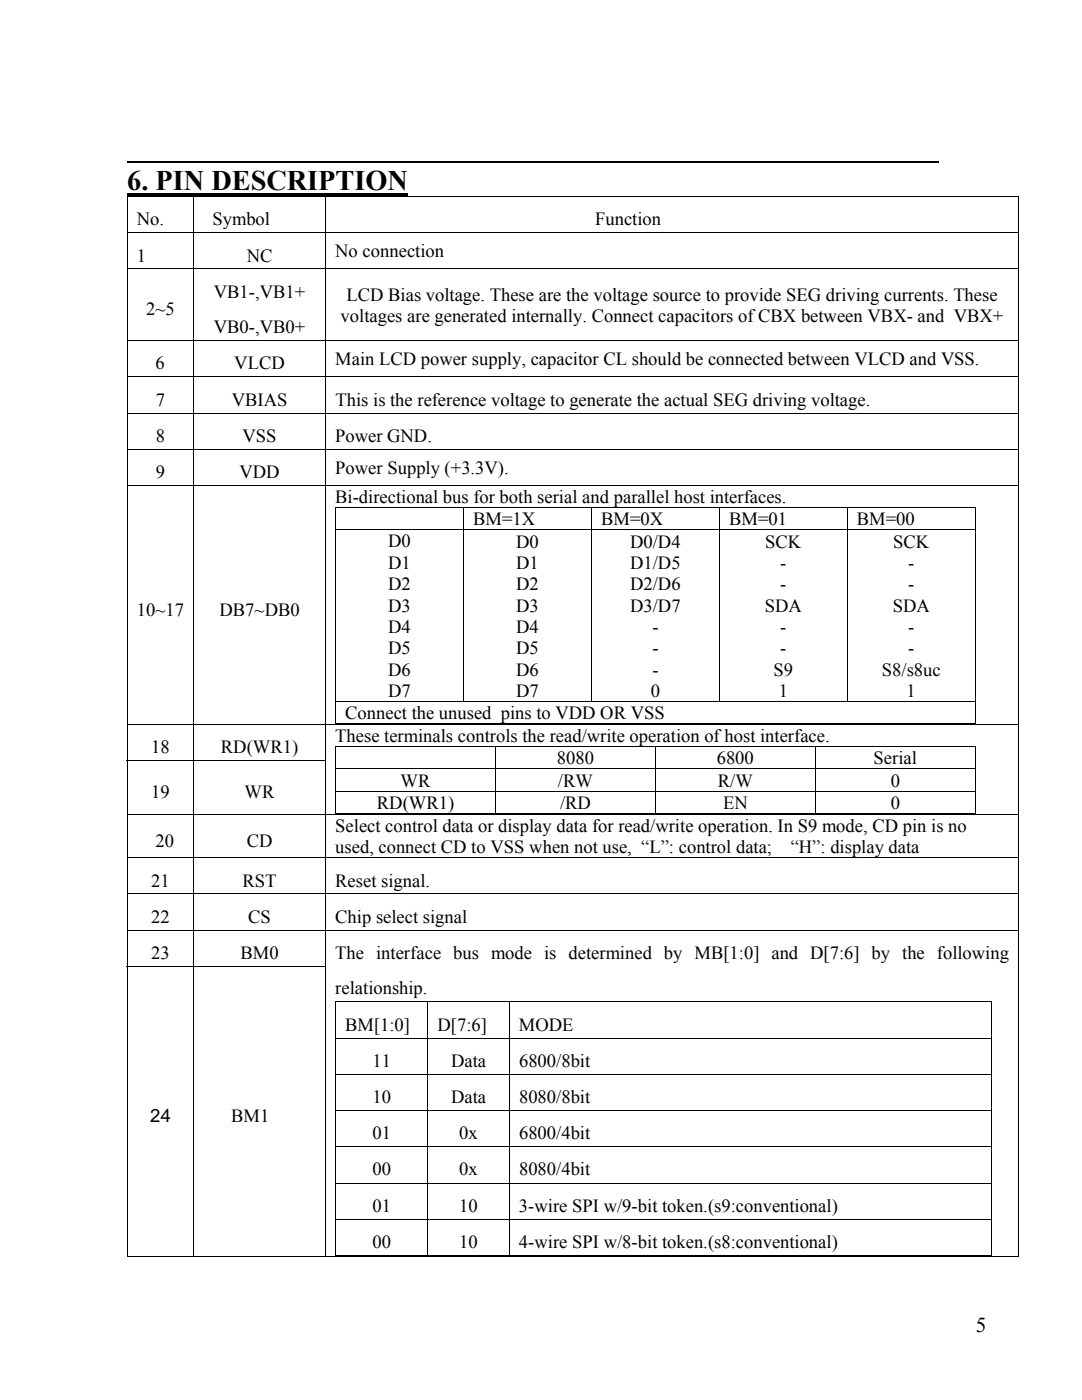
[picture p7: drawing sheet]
<svg xmlns="http://www.w3.org/2000/svg" width="216mm" height="279mm" viewBox="0 0 216 279" stroke-linecap="round" stroke-linejoin="round" font-family="sans-serif">
<defs><g id="words">
<text font-size="5.7" x="25.4" y="37.9">6. PIN DESCRIPTION</text>
<text font-size="4.2" x="194.7" y="265.7">5</text>
<g font-size="3.7">
<text x="27.3" y="45">No.</text>
<text x="42.4" y="45">Symbol</text>
<text x="118.7" y="45">Function</text>
<text x="27.3" y="52.2">1</text>
<text x="49.2" y="52.2">NC</text>
<text x="66.9" y="51.4">No connection</text>
<text x="42.7" y="59.4">VB1-,VB1+</text>
<text x="69.1" y="60">LCD Bias voltage. These are the voltage source to provide SEG driving currents. These</text>
<text x="29.1" y="62.9">2~5</text>
<text x="68" y="64.2">voltages are generated internally. Connect capacitors of CBX between VBX- and VBX+</text>
<text x="42.7" y="66.5">VB0-,VB0+</text>
<text x="31" y="73.7">6</text>
<text x="46.8" y="73.7">VLCD</text>
<text x="66.9" y="72.9">Main LCD power supply, capacitor CL should be connected between VLCD and VSS.</text>
<text x="31.1" y="80.9">7</text>
<text x="46.2" y="80.9">VBIAS</text>
<text x="66.9" y="80.9">This is the reference voltage to generate the actual SEG driving voltage.</text>
<text x="31.1" y="88.2">8</text>
<text x="48.4" y="88.2">VSS</text>
<text x="66.9" y="88.2">Power GND.</text>
<text x="31.1" y="95.4">9</text>
<text x="47.8" y="95.4">VDD</text>
<text x="66.9" y="94.6">Power Supply (+3.3V).</text>
<text x="66.9" y="100.4">Bi-directional bus for both serial and parallel host interfaces.</text>
<text x="94.4" y="104.8">BM=1X</text>
<text x="119.9" y="104.8">BM=0X</text>
<text x="145.5" y="104.8">BM=01</text>
<text x="171" y="104.8">BM=00</text>
<text x="77.5" y="109.3">D0</text>
<text x="77.5" y="113.5">D1</text>
<text x="103" y="109.3">D0</text>
<text x="103" y="113.5">D1</text>
<text x="125.7" y="109.3">D0/D4</text>
<text x="125.7" y="113.5">D1/D5</text>
<text x="152.7" y="109.3">SCK</text>
<text x="155.7" y="113.5">-</text>
<text x="178.2" y="109.3">SCK</text>
<text x="181.2" y="113.5">-</text>
<text x="77.5" y="117.8">D2</text>
<text x="103" y="117.8">D2</text>
<text x="125.7" y="117.8">D2/D6</text>
<text x="155.7" y="117.8">-</text>
<text x="181.2" y="117.8">-</text>
<text x="27.3" y="122.9">10~17</text>
<text x="43.8" y="122.9">DB7~DB0</text>
<text x="77.5" y="122">D3</text>
<text x="103" y="122.1">D3</text>
<text x="125.7" y="122.1">D3/D7</text>
<text x="152.6" y="122.1">SDA</text>
<text x="178.2" y="122.1">SDA</text>
<text x="77.5" y="126.3">D4</text>
<text x="77.5" y="130.6">D5</text>
<text x="103" y="126.3">D4</text>
<text x="103" y="130.6">D5</text>
<text x="130.2" y="126.3">-</text>
<text x="130.2" y="130.6">-</text>
<text x="155.7" y="126.3">-</text>
<text x="155.7" y="130.6">-</text>
<text x="181.2" y="126.3">-</text>
<text x="181.2" y="130.6">-</text>
<text x="77.5" y="134.8">D6</text>
<text x="103" y="134.8">D6</text>
<text x="130.2" y="134.8">-</text>
<text x="154.4" y="134.8">S9</text>
<text x="176" y="134.8">S8/s8uc</text>
<text x="68.9" y="143.5">Connect the unused pins to VDD OR VSS</text>
<text x="77.5" y="139.1">D7</text>
<text x="103" y="139.1">D7</text>
<text x="129.9" y="139.1">0</text>
<text x="155.4" y="139.1">1</text>
<text x="180.9" y="139.1">1</text>
<text x="66.9" y="148.1">These terminals controls the read/write operation of host interface.</text>
<text x="30.1" y="150.3">18</text>
<text x="44.1" y="150.3">RD(WR1)</text>
<text x="111.1" y="152.5">8080</text>
<text x="143" y="152.5">6800</text>
<text x="174.3" y="152.5">Serial</text>
<text x="30.1" y="159.3">19</text>
<text x="48.8" y="159.3">WR</text>
<text x="75.2" y="161.4">RD(WR1)</text>
<text x="79.9" y="157">WR</text>
<text x="111.3" y="157">/RW</text>
<text x="111.7" y="161.4">/RD</text>
<text x="143.2" y="157">R/W</text>
<text x="144.3" y="161.4">EN</text>
<text x="177.7" y="157">0</text>
<text x="177.7" y="161.4">0</text>
<text x="66.9" y="166">Select control data or display data for read/write operation. In S9 mode, CD pin is no</text>
<text x="31" y="169">20</text>
<text x="49.2" y="169">CD</text>
<text x="66.9" y="170.3">used, connect CD to VSS when not use, “L”: control data;</text>
<text x="157.8" y="170.3">“H”: display data</text>
<text x="30.1" y="176.9">21</text>
<text x="48.4" y="176.9">RST</text>
<text x="66.9" y="176.9">Reset signal.</text>
<text x="30.1" y="184.1">22</text>
<text x="49.5" y="184.1">CS</text>
<text x="66.9" y="184.1">Chip select signal</text>
<text x="30.1" y="191.4">23</text>
<text x="48" y="191.4">BM0</text>
<text x="66.9" y="191.4">The interface bus mode is determined by MB[1:0] and D[7:6] by the following</text>
<text x="66.9" y="198.4">relationship.</text>
<text x="68.9" y="205.7">BM[1:0]</text>
<text x="87.3" y="205.7">D[7:6]</text>
<text x="103.6" y="205.7">MODE</text>
<text x="74.3" y="212.9">11</text>
<text x="90" y="212.9">Data</text>
<text x="103.6" y="212.9">6800/8bit</text>
<text x="74.3" y="220.1">10</text>
<text x="90" y="220.1">Data</text>
<text x="103.6" y="220.1">8080/8bit</text>
<text x="30" y="223.9">24</text>
<text x="46.1" y="223.9">BM1</text>
<text x="74.3" y="227.4">01</text>
<text x="91.7" y="227.4">0x</text>
<text x="103.6" y="227.4">6800/4bit</text>
<text x="74.3" y="234.6">00</text>
<text x="91.7" y="234.6">0x</text>
<text x="103.6" y="234.6">8080/4bit</text>
<text x="74.3" y="241.8">01</text>
<text x="91.6" y="241.8">10</text>
<text x="103.6" y="241.8">3-wire SPI w/9-bit token.(s9:conventional)</text>
<text x="74.3" y="249.1">00</text>
<text x="91.6" y="249.1">10</text>
<text x="103.6" y="249.1">4-wire SPI w/8-bit token.(s8:conventional)</text>
</g>
</g></defs>
<path d="M25.4 32.3h161.9" fill="none" stroke="#000" stroke-width=".32"/>
<g fill="#000">
<path d="M25.3 39.1h.2v.2h-.2zM25.4 38.5h56v.5h-56zM203.1 39.1h.2v.2h-.2zM66.9 101.2h.2v.2h-.2zM194.5 101.2h.2v.2h-.2zM66.9 148.9h.2v.2h-.2zM194.5 144.3h.2v.2h-.2zM194.5 148.9h.2v.2h-.2zM203.1 151.7h.2v.2h-.2zM194.5 162.2h.2v.2h-.2zM203.1 192.8h.2v.2h-.2zM66.9 199.9h.2v.1h-.2z"/>
<path d="M197.7 199.9h.1v.1h-.1zM197.7 250.5h.1v.2h-.1zM203.1 250.7h.2v.1h-.2z"/>
</g>
<g fill="none" stroke="#000" stroke-width=".2">
<path d="M25.3 39.2h178M25.4 39.3v7.1M38.6 39.3v7.1M65 39.3v7.1M203.2 39.3v7.1M25.3 46.5h178M25.3 53.7h178M25.4 46.5v7.1M25.4 53.8v14.1M38.6 46.5v7.1M38.6 53.8v14.1M65 46.5v7.1"/>
<path d="M65 53.8v14.1M203.2 46.5v7.1M203.2 53.8v14.1M25.3 68h178M25.3 75.2h178M25.4 68.1v7M25.4 75.3v7.1M38.6 68.1v7M38.6 75.3v7.1M65 68.1v7M65 75.3v7.1M203.2 68.1v7"/>
<path d="M203.2 75.3v7.1M25.3 82.4h178M25.3 89.7h178M25.3 96.9h178M25.4 82.5v7.1M25.4 89.7v7.1M25.4 97v47.5M38.6 82.5v7.1M38.6 89.7v7.1M38.6 97v47.5M65 82.5v7.1M65 89.7v7.1"/>
<path d="M65 97v47.5M203.2 82.5v7.1M203.2 89.7v7.1M203.2 97v47.5M66.9 101.3h127.8M66.9 105.7h127.8M67 101.4v4.3M67 105.8v34.1M92.5 101.4v4.3M92.5 105.8v34.1M118 101.4v4.3M118 105.8v34.1"/>
<path d="M143.6 101.4v4.3M143.6 105.8v34.1M169.1 101.4v4.3M169.1 105.8v34.1M194.6 101.4v4.3M194.6 105.8v34.1M66.9 140h127.8M25.3 144.6h178M25.3 151.8h39.8M25.4 144.7v7M25.4 151.9v10.5M38.6 144.7v7"/>
<path d="M38.6 151.9v10.5M65 144.7v7M65 151.9v10.5M66.9 144.4h127.6M66.9 149h127.8M66.9 153.5h127.8M66.9 157.9h127.8M67 140.1v4.4M67 149.1v4.3M67 153.5v4.3M67 158v4.4M98.9 149.1v4.3"/>
<path d="M98.9 153.5v4.3M98.9 158v4.4M130.8 149.1v4.3M130.8 153.5v4.3M130.8 158v4.4M162.7 149.1v4.3M162.7 153.5v4.3M162.7 158v4.4M194.6 140.1v4.4M194.6 149.1v4.3M194.6 153.5v4.3M194.6 158v4.4"/>
<path d="M203.2 144.7v7M203.2 151.9v10.5M25.3 162.5h178M25.3 171.2h178M25.3 178.4h178M25.4 162.6v8.5M25.4 171.3v7M25.4 178.5v7.1M38.6 162.6v8.5M38.6 171.3v7M38.6 178.5v7.1M65 162.6v8.5"/>
<path d="M65 171.3v7M65 178.5v7.1M66.9 162.3h31.9M99 162.3h31.7M130.9 162.3h31.7M162.8 162.3h31.7M203.2 162.6v8.5M203.2 171.3v7M203.2 178.5v7.1M25.3 185.7h178M25.3 192.9h39.8M25.4 185.7v7.1"/>
<path d="M25.4 193v57.8M38.6 185.7v7.1M38.6 193v57.8M65 185.7v7.1M65 193v57.8M66.9 199.9h130.9M203.2 185.7v7.1M203.2 193v57.8M66.9 207.2h130.9M66.9 214.4h130.9M67 200v7.1M67 207.2v7.1"/>
<path d="M67 214.5v7.1M85.4 200v7.1M85.4 207.2v7.1M85.4 214.5v7.1M101.7 200v7.1M101.7 207.2v7.1M101.7 214.5v7.1M197.8 200v7.1M197.8 207.2v7.1M197.8 214.5v7.1M66.9 221.6h130.9M66.9 228.9h130.9"/>
<path d="M66.9 236.1h130.9M67 221.7v7.1M67 228.9v7.1M67 236.2v7M85.4 221.7v7.1M85.4 228.9v7.1M85.4 236.2v7M101.7 221.7v7.1M101.7 228.9v7.1M101.7 236.2v7M197.8 221.7v7.1M197.8 228.9v7.1"/>
<path d="M197.8 236.2v7M25.3 250.7h13.2M38.7 250.7h26.2M65.1 250.7h138M66.9 243.3h130.9M66.9 250.6h18.4M67 243.4v7.3M85.4 243.4v7.3M85.5 250.6h16.1M101.7 243.4v7.3M101.7 250.6h96M197.8 243.4v7.3"/>
</g>
<use href="#words"/>
</svg>
